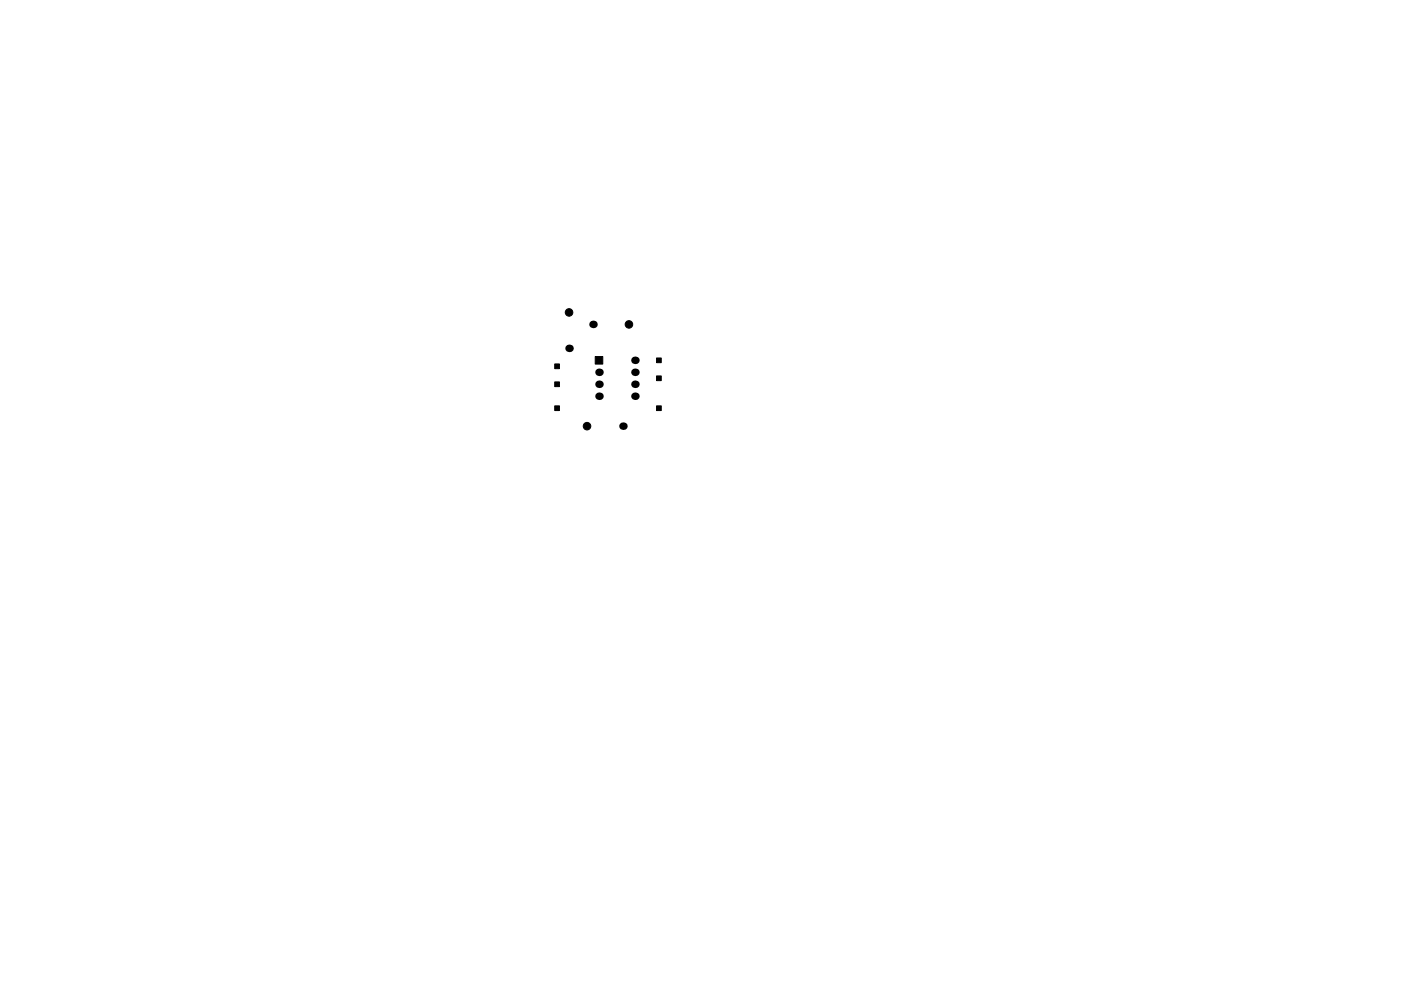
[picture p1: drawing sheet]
<svg xmlns="http://www.w3.org/2000/svg" width="297mm" height="210mm" viewBox="0 0 297 210" stroke-linecap="round" stroke-linejoin="round" font-family="sans-serif">
<g fill="#000" stroke="#000" stroke-width=".21">
<path d="M117.6 77.2h1v1h-1zM126.2 75.6h1.6v1.6h-1.6zM139.2 75.9h1v1h-1zM117.6 86.1h1v1h-1zM117.6 81h1v1h-1zM139.2 79.8h1v1h-1zM139.2 86.1h1v1h-1z"/>
<circle cx="120.6" cy="66.3" r=".8"/>
<circle cx="133.3" cy="68.8" r=".8"/>
<circle cx="124.5" cy="90.4" r=".8"/>
</g>
<g fill="#000">
<circle cx="120.6" cy="73.9" r=".8"/>
<circle cx="125.7" cy="68.8" r=".8"/>
<circle cx="127" cy="79" r=".8"/>
<circle cx="134.6" cy="79" r=".8"/>
<circle cx="134.6" cy="76.4" r=".8"/>
<circle cx="127" cy="81.5" r=".8"/>
<circle cx="127" cy="84.1" r=".8"/>
<circle cx="132.1" cy="90.4" r=".8"/>
<circle cx="134.6" cy="84.1" r=".8"/>
<circle cx="134.6" cy="81.5" r=".8"/>
</g>
</svg>
